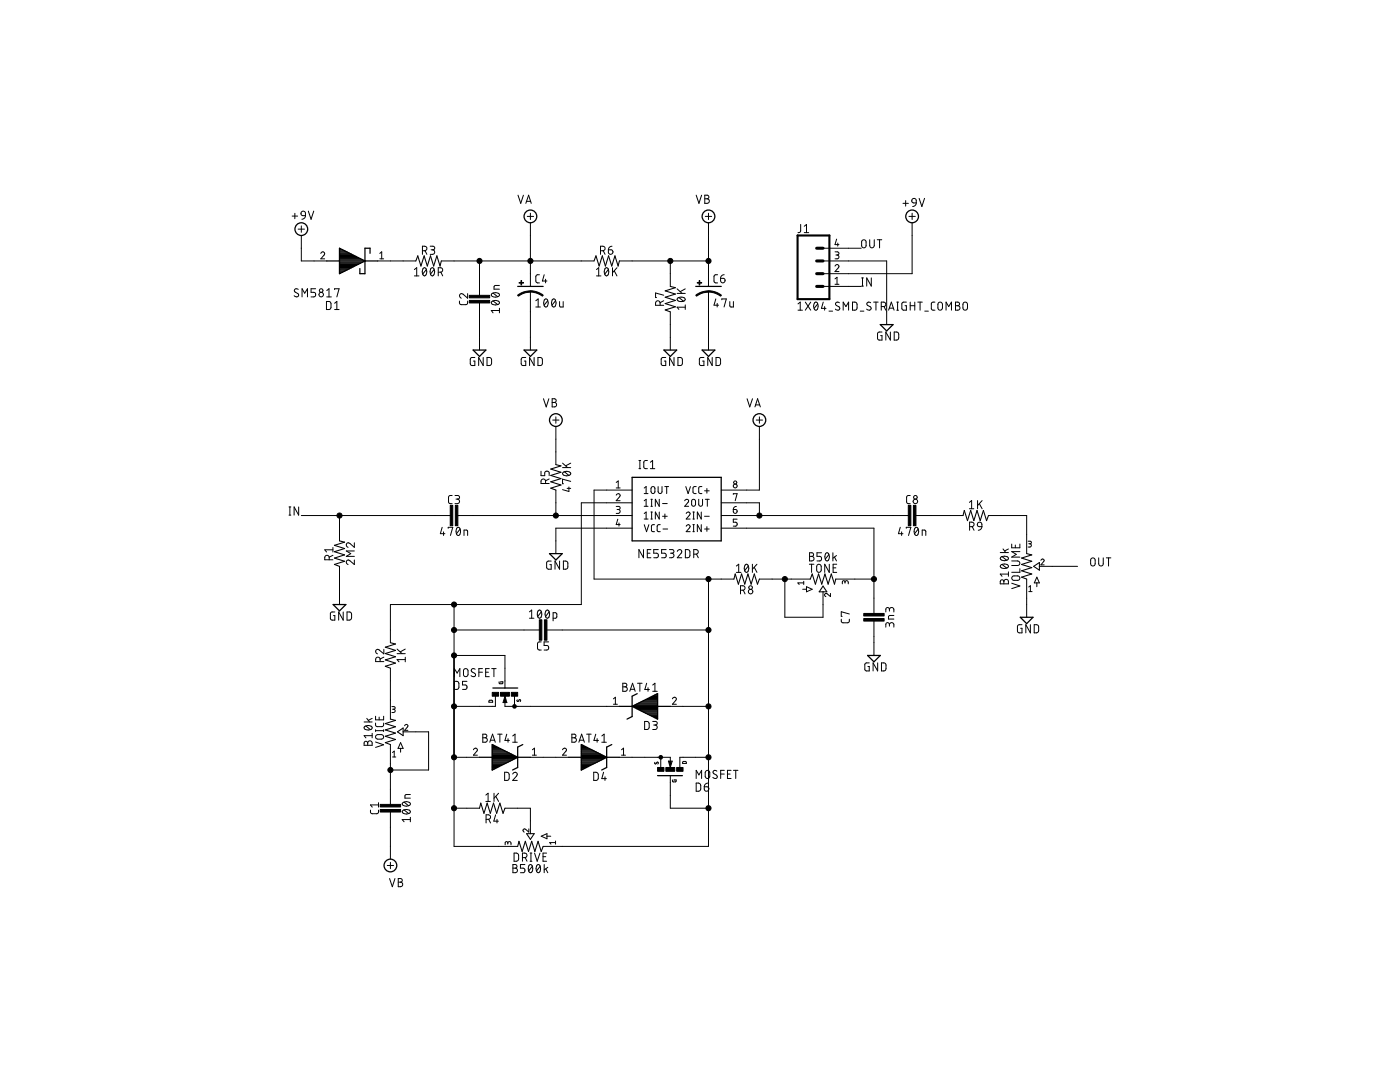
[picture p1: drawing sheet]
<svg xmlns="http://www.w3.org/2000/svg" width="279mm" height="216mm" viewBox="0 0 279 216" stroke-linecap="round" stroke-linejoin="round" font-family="sans-serif">
<g fill="none" stroke="#000" stroke-width=".2">
<path d="M103.4 38.9l.5 1.7 .6-1.7M138.9 38.9l.6 1.7 .5-1.7M140.7 38.9h.4a.36 .36 0 0 1 .4 .4 .36 .36 0 0 1-.4 .4 .46 .46 0 0 1 .5 .4 .46 .46 0 0 1-.5 .5h-.4zM140.7 39.7h.4M182.1 39.7l.3-.1 .3 .1 .2 .8-.8-.1-.1-.4zM183.4 39.6l.6 1.6 .5-1.6M58.3 43.1h1.1M58.8 42.6v1M59.5 45.7h1.3M59.5 57.7l-.5-.1-.3 .4 .1 .2 .7 .4a.42 .42 0 0 1-.1 .6 .42 .42 0 0 1-.5-.1l-.2-.1M60.1 45.1v1.3M60.1 47v5.1h5.1"/>
<path d="M60.2 42.2l.3-.1 .3 .1 .2 .8-.8-.1-.1-.3zM60.3 59.2v-1.6l.5 .9 .6-.9v1.6M61 43l-.2 .5-.6 .3M61.5 42.1l.6 1.7 .5-1.7M63 57.6h-.9v.7h.5a.46 .46 0 0 1 .4 .5 .46 .46 0 0 1-.4 .4h-.5M64 50.6a.38 .38 0 0 1 .6-.3 .38 .38 0 0 1 .1 .6l-.7 .7h.8M65.2 59.2h.9M65.2 58l.5-.4v1.6M66.8 57.8v-.2h.9l-.5 1.6M75.4 52.1h7.6M75.8 51.6h.8M75.8 50.6l.4-.4v1.4"/>
<path d="M82.7 53.8l.5-.4v1.7M82.7 55.1h.9M84.3 50h.5a.46 .46 0 0 0 .4-.4 .46 .46 0 0 0-.4-.5h-.5v1.7M84.5 53.5l.2-.1a.95 .95 0 0 1 0 1.7 1.06 1.06 0 0 1-.2-1.6zM84.8 50l.4 .8M85.1 53.8l-.8 .9M85.9 49.1h.5a.36 .36 0 0 1 .4 .4 .36 .36 0 0 1-.4 .3h-.4M86 53.5l.3-.1a.95 .95 0 0 1 0 1.7 1.06 1.06 0 0 1-.3-1.6zM86.3 49.8a.46 .46 0 0 1 .5 .5 .46 .46 0 0 1-.5 .5h-.4M86.6 53.8l-.7 .9M87.5 54.3h.4a.44 .44 0 0 0 .4-.4 .44 .44 0 0 0-.4-.5h-.4v1.7M88 54.3l.3 .8"/>
<path d="M88.1 52.1h30.5M93.3 58.6v.9l-.9-.8a.45 .45 0 0 0-.7 .2 .45 .45 0 0 0 .4 .6M95.7 52.1v7M98.1 58.6a1.02 1.02 0 0 1 1.6 .2 .97 .97 0 0 1-1.7 0zM98.4 58.5l.9 .7M99.7 57h-.8l-.3 .2v.5h1.1M104.9 40.6l.6-1.7 .5 1.7M105.1 40.2h.8M105.2 43.2h1.3M105.9 58.2h.1M105.9 42.5v1.3M105.9 44.4v12.7"/>
<path d="M105.9 58.2v11.6M107.7 54.8h-.5l-.3 .4 .1 1.1 .7 .2M108.6 54.8l-.4 1.3h1M108.7 59.8l.2-.2a.93 .93 0 0 1 0 1.7 1.02 1.02 0 0 1-.2-1.5zM108.9 55.7v.8M110.3 59.8l.2-.2a.93 .93 0 0 1 0 1.7 1.02 1.02 0 0 1-.2-1.5zM119 55.1h.9M119 53.8l.5-.4v1.7M119.8 50h.5a.46 .46 0 0 0 .5-.4 .46 .46 0 0 0-.5-.5h-.5v1.7M120.4 50l.4 .8M120.8 53.5l.3-.1a.97 .97 0 0 1 0 1.7 1.03 1.03 0 0 1-.3-1.6zM121.4 49.8h.5a.45 .45 0 0 1 .4 .5 .45 .45 0 0 1-.4 .4 .45 .45 0 0 1-.5-.4z"/>
<path d="M121.4 53.8l-.7 .9M122.1 49.1l-.6 .3-.1 .4M122.2 53.4v1.7M122.6 54.1l.5 1M123.1 53.4l-.9 1M123.6 52.1h17.8M132.5 58.9l-1.7-.4v.9h.2M133.8 52.1v5M135.1 58.5h1.7M135.1 57.6l1 .9M135.2 59.5a1.02 1.02 0 0 1 1.6 .2 .97 .97 0 0 1-1.7 0zM135.5 59.4l.9 .7"/>
<path d="M136.8 57.6l-1 .6M140.8 43.2h1.2M141.4 58.2h.1M141.4 42.5v1.3M141.4 44.4v12.7M141.4 58.2v11.6M142.9 59.6l-.4 1.3h.9M143.2 54.8h-.5l-.2 .4v1l.2 .2 .5 .1M143.8 55.5h.5a.45 .45 0 0 1 .4 .5 .45 .45 0 0 1-.5 .4 .45 .45 0 0 1-.4-.4zM144.1 59.8v-.2h.8l-.4 1.7M144.5 54.8l-.6 .3-.1 .4M159.8 44.8v1.4l-.5 .2"/>
<path d="M160.5 46.4h.9M160.5 45.1l.5-.3v1.6M164.3 57.1h7.6M164.3 52.1h12.7v12.7M164.3 49.5h7.6M166.6 53.1a.39 .39 0 0 1 .6-.3 .39 .39 0 0 1 .1 .6l-.7 .8h.8M166.6 50.2l.7 .1 .1 .2-.1 .3-.5 .1M166.6 55.6l.4-.3v1.4M166.6 56.7h.8M167 47.7l-.4 1.1h.8M167 50.9a.38 .38 0 0 1 .4 .4 .38 .38 0 0 1-.4 .3h-.4M167.2 48.5v.6"/>
<path d="M172 57.1h.3M172 55.5h.3M172.1 48l.3-.2 .3 .2 .1 1a.44 .44 0 0 1-.4 .5 .44 .44 0 0 1-.4-.5zM172.1 55.5v1.6M173.6 47.8v1.2a.46 .46 0 0 0 .4 .5 .46 .46 0 0 0 .5-.5v-1.2M173.9 55.5v1.6l-.9-1.6v1.6M175.1 47.8h.9M175.5 47.8v1.7M180.2 40.6h1.1M180.7 40v1.1M181.4 43.2h1.3M182 44.4v10.2h-17.7"/>
<path d="M182 42.5v1.3M182.9 40.5l-.2 .4-.6 .3M65.2 60.2h.6l.2 .2 .1 .9-.3 .4-.6 .1zM66.8 61.8h.9M66.8 60.5l.4-.3v1.6M91.7 60.1v.5l.4 .2h1l.2-.2v-.5M94.8 71.3l-.7 .1-.2 .1v1.1l.2 .3h.7v-.8h-.3M95.7 60.3v9.5M96.4 71.3v1.6l-.9-1.6v1.6M97.2 71.3l.6 .1 .3 .2v.9l-.3 .4h-.6zM98.1 60.2a1.02 1.02 0 0 1 1.6 .2 .97 .97 0 0 1-1.7 0zM98.4 60l.9 .8"/>
<path d="M99.7 62h-1.7l.4 .4M99.7 61.5v.9M104.9 71.3l-.7 .1-.1 .1-.1 1.1 .2 .3h.7v-.8h-.3M106.6 71.3v1.6l-.9-1.6v1.6M106.9 60l.5-.4v1.7M106.9 61.3h.9M107.4 71.3l.6 .1 .2 .2v1.1l-.2 .2h-.6zM108.5 79.6l.5 1.6 .5-1.6M109.3 60l-.7 .9M110.2 79.6h.4a.37 .37 0 0 1 .4 .3 .37 .37 0 0 1-.4 .4 .44 .44 0 0 1 .5 .5 .44 .44 0 0 1-.5 .4h-.4zM110.9 60l-.7 .9M111.7 60.2v.8l.1 .3h.6v-1.1"/>
<path d="M131.7 60.9v-.4a.46 .46 0 0 0-.4-.5 .46 .46 0 0 0-.5 .5v.4h1.7M132.5 60l-.8 .4M132.9 71.3l-.7 .1-.2 .1v1.2l.2 .2h.7v-.8h-.3M133.8 62.2v7.6M134.5 71.3v1.6l-.9-1.6v1.6M135.3 71.3l.6 .1 .3 .2v1.1l-.3 .2h-.6zM136.8 61.3h-1.7l.4 .4M136.8 60.8v.9M140.5 71.3l-.7 .1-.2 .1v1.1l.2 .3h.7v-.8h-.3M142.1 71.3v1.6l-.9-1.6v1.6M142.9 71.3l.6 .1 .3 .2v.9l-.3 .4h-.6zM143.1 60.5v.8"/>
<path d="M145.6 60.2v.8l.2 .3h.6v-1.1M149.1 79.6l.5 1.6 .6-1.6M159.3 60.6l.4-.3v1.6M159.3 61.9h.8M160.7 60.3l1.1 1.6M161.8 60.3l-1.1 1.6M162.6 60.4l.2-.1a.95 .95 0 0 1 0 1.6 1 1 0 0 1-.2-1.5zM163.2 60.6l-.7 .9M164.3 60.3l-.4 1.2h.9M164.6 61.2v.7M165.4 62.1h.8M167.5 60.4a.41 .41 0 0 0-.6-.1 .41 .41 0 0 0 0 .7l.5 .2a.44 .44 0 0 1 0 .7 .44 .44 0 0 1-.7-.2"/>
<path d="M168.3 61.9v-1.6l.5 .9 .6-.9v1.6M170.1 60.3h.7l.2 .3v.8l-.2 .5h-.7zM171.7 62.1h.7M173.8 60.4a.41 .41 0 0 0-.6-.1 .41 .41 0 0 0-.1 .6l.6 .3a.38 .38 0 0 1 .1 .5 .38 .38 0 0 1-.5 .2l-.3-.2M174.3 60.3h1M174.8 60.3v1.6M175.9 61.2h.4a.44 .44 0 0 0 .5-.5 .44 .44 0 0 0-.5-.4h-.4v1.6M176 66.3h-.7l-.1 .2-.1 1 .2 .3 .7 .1v-.9h-.3M176.4 61.2l.4 .7M177.3 61.9l.6-1.6 .5 1.6M177.5 61.5h.8M177.7 66.3v1.6l-.9-1.6v1.6"/>
<path d="M178.5 66.3h.6l.2 .2 .1 .9-.3 .4-.6 .1zM179 61.9h.3M179 60.3h.3M179.1 60.3v1.6M180.9 60.3h-.7l-.2 .2v1l.2 .4h.7v-.9h-.3M181.7 61h.9M181.7 60.3v1.6M182.6 60.3v1.6M183.2 60.3h.9M183.6 60.3v1.6M184.6 62.1h.7M186.6 60.3h-.5l-.2 .3v1.1l.2 .2h.5"/>
<path d="M187.3 60.4l.3-.1 .3 .1 .2 .3v.7a.46 .46 0 0 1-.5 .5 .46 .46 0 0 1-.4-.5zM188.8 61.9v-1.6l.5 .9 .6-.9v1.6M190.7 60.3h.4a.36 .36 0 0 1 .4 .3 .36 .36 0 0 1-.4 .4 .44 .44 0 0 1 .5 .4 .44 .44 0 0 1-.5 .5h-.4zM190.7 61h.4M192.3 60.4l.3-.1 .4 .1 .1 1a.46 .46 0 0 1-.5 .5 .46 .46 0 0 1-.4-.5zM90.2 98.9h-.5l-.2 .3v1.1l.2 .2h.5M90.8 98.9h.6a.36 .36 0 0 1 .3 .3 .36 .36 0 0 1-.3 .4h-.4M91.3 99.6a.46 .46 0 0 1 .4 .4 .46 .46 0 0 1-.4 .5h-.5M108 94v.9h.7v-.5a.45 .45 0 0 1 .5-.4 .45 .45 0 0 1 .4 .4v.5M108.9 96.5v-.5a.46 .46 0 0 0-.5-.4 .46 .46 0 0 0-.4 .4v.5h1.6M109.6 95.6l-.7 .3M110.2 80.3h.4"/>
<path d="M110.3 83.8h1.3M110.9 83.2v1.3M110.9 85.1v7.6M110.9 97.8v5.1M112.3 93.3h1.6M112.3 92.4l1 .9M112.4 94.3a1.04 1.04 0 0 1 1.5 .2 .95 .95 0 0 1-1.6 0zM112.6 94.1l.9 .8M113.2 97.5h.7M113.5 97.2v.9l-1.2-.4M113.9 96.1l-1.6-.5v.9h.2M113.9 92.4l-1 .5"/>
<path d="M123 98.8a.39 .39 0 0 1 .5-.3 .39 .39 0 0 1 .2 .6l-.7 .8h.8M123 96.3l.4-.3v1.4M123 97.4h.8M126.2 97.8h-7.6v17.7h27.9M127.5 93.5h.4M127.5 91.9h.4M127.7 91.9v1.6M128.6 97.4l.3-.3v1.4M128.6 99.9l.3-.3v1.4M128.6 98.5h.7M129.2 91.9h-.5l-.2 .3v1.1l.2 .2h.5M129.8 93.5h.9"/>
<path d="M129.8 92.2l.4-.3v1.6M129.9 99.6h.3M130 97.2l.3-.1 .3 .1 .1 .9a.39 .39 0 0 1-.4 .4 .39 .39 0 0 1-.4-.4zM130 99.6v1.4M131.3 97.1v1a.39 .39 0 0 0 .4 .4 .39 .39 0 0 0 .4-.4v-1M131.6 99.6v1.4l-.8-1.4v1.4M132.7 97.1h.7M133.1 97.1v1.4M136.7 99.9a.38 .38 0 0 1 .5-.3 .38 .38 0 0 1 .1 .6l-.6 .8h.7M136.9 97.1l.4 1.4 .5-1.4M138.1 99.7l.3-.1 .3 .1 .1 .9a.39 .39 0 0 1-.4 .4 .39 .39 0 0 1-.4-.4zM138.9 97.1h-.4l-.2 .3v.9l.6 .2"/>
<path d="M139.4 99.6v1a.38 .38 0 0 0 .4 .4 .38 .38 0 0 0 .4-.4v-1M140.1 97.1h-.5l-.2 .3 .1 .9 .6 .2M140.6 97.9h.9M140.8 99.6h.7M141.1 97.5v.9M141.2 99.6v1.4M146.3 98.7v-.2h.8l-.4 1.4M150.7 81.2l.5-1.6 .5 1.6M150.8 80.8h.8M150.9 83.8h1.3M151.6 83.2v1.3M151.6 85.1v12.7h-7.7"/>
<path d="M181.7 98.9h-.6l-.2 .3 .1 1.1 .1 .2h.6M195.1 99.9v1.6M196 99.9l-.9 1M57.7 102.8h.3M57.7 101.2h.3M57.8 101.2v1.6M59.6 101.2v1.6l-.9-1.6v1.6M60.1 102.9h29.9M65.7 111.7v-.4a.44 .44 0 0 0-.4-.5 .44 .44 0 0 0-.5 .5v.4h1.6M66.4 110.8l-.7 .4M66.4 109.7h-1.6l.4 .5M66.4 109.2v1"/>
<path d="M67.8 102.9v5M67.8 113v7.6M70.7 111.7v.9l-.9-.7a.44 .44 0 0 0-.7 .1 .44 .44 0 0 0 .4 .6M70.7 108.3v.9l-.9-.8a.45 .45 0 0 0-.7 .2 .45 .45 0 0 0 .4 .6M70.7 109.9h-1.6l.9 .6-.9 .5h1.6M88.2 105.2l-.3 1.3h.9M88.5 106.1v.7M89.5 105.4v-.2h.9l-.5 1.6M91.2 105.3l.3-.1a.97 .97 0 0 1 0 1.6 1.02 1.02 0 0 1-.3-1.5zM91.2 102.9h35M91.8 105.6l-.7 .9M92.6 106.8v-1l.7 .1v.9"/>
<path d="M110 112l-.8 .1-.1 .2 .1 1.2 .8 .1v-.9h-.3M111.7 112v1.6l-.9-1.6v1.6M112.4 112h.7l.2 .2v1.1l-.2 .2-.7 .1zM123 101l.6 .1 .2 .2-.2 .3-.5 .1M123.3 103.6l-.3 1.1h.8M123.4 101.7a.39 .39 0 0 1 .4 .4 .39 .39 0 0 1-.4 .3h-.4M123.5 104.4v.6M126.2 100.3h-10.2v20.3h-38.1v7.6M126.2 105.4h-15.3v5.1M128.4 109.7v1.6l-.9-1.6v1.6M128.6 102.5l.3-.3v1.4M128.6 103.6h.7"/>
<path d="M128.6 101h.7M128.6 104.7l.4 1.4 .5-1.4M129.2 110.4h.5M129.9 109.7h-.7v1.6h.7M129.9 103.6h.3M129.9 102.2h.3M129.9 101h.3M130 102.2v1.4M130.6 104.7h-.4l-.2 .3v.9l.2 .2h.4M131.4 109.7h-.9v.7h.5a.46 .46 0 0 1 .4 .4 .46 .46 0 0 1-.4 .5h-.5M131.6 102.2v1.4l-.8-1.4v1.4M131.8 104.7h-.5l-.2 .3 .1 .9 .1 .2h.5"/>
<path d="M132.2 103h1M132.2 100.5h1M132.3 105.6h.9M132.7 102.6v.9M132.9 109.7h-.9v.7h.6a.46 .46 0 0 1 .4 .4 .46 .46 0 0 1-.4 .5h-.6M133.6 109.7h.6a.36 .36 0 0 1 .3 .3 .36 .36 0 0 1-.3 .4h-.4M134 110.4a.46 .46 0 0 1 .5 .4 .46 .46 0 0 1-.5 .5h-.4M135.2 110a.44 .44 0 0 1 .6-.3 .44 .44 0 0 1 .1 .7l-.7 .9h.9M136.8 109.7h.6l.2 .2 .1 .9-.3 .5h-.6zM136.9 105a.38 .38 0 0 1 .6-.3 .38 .38 0 0 1 .1 .6l-.7 .8h.8M136.9 102.5a.38 .38 0 0 1 .6-.3 .38 .38 0 0 1 .1 .6l-.7 .8h.8M138.3 103.6h.3"/>
<path d="M138.3 102.2h.3M138.3 106.1h.3M138.3 104.7h.3M138.4 102.2v1.4M138.4 104.7v1.4M138.5 110.6h.4a.46 .46 0 0 0 .5-.5 .46 .46 0 0 0-.5-.4h-.4v1.6M139 110.6l.4 .7M140 102.2v1.4l-.8-1.4v1.4M140 104.7v1.4l-.8-1.4v1.4M140.6 103h.9M140.6 105.6h.9M141.1 105.1v.9"/>
<path d="M141.4 115.5v53.4h-33M143.9 105.4h30.5v17.1M143.9 100.3h7.7v2.6M143.9 102.9h37.5M146.3 101.7h.5a.39 .39 0 0 1 .3 .4 .39 .39 0 0 1-.4 .3 .39 .39 0 0 1-.4-.4zM147 101l-.4 .2-.3 .5M147 112.9l.4-.3v1.6M147 114.2h.9M147.1 103.6h-.8v.6h.5a.4 .4 0 0 1 .3 .4 .4 .4 0 0 1-.3 .4h-.5M147.8 117.8h.5a.44 .44 0 0 0 .4-.5 .44 .44 0 0 0-.4-.4h-.5v1.6M148.3 117.8l.4 .7M148.7 112.7l.3-.1a.97 .97 0 0 1 0 1.6 1.02 1.02 0 0 1-.3-1.5z"/>
<path d="M149.4 112.9l-.8 1M150.2 112.6v1.6M150.5 113.2l.6 1M151.1 112.6l-.9 1M151.6 115.5h10.1M156.6 115.5v7.7h7.7v-5.1M160.2 117.6h.8M160.4 116.3h-1.2l.3 .3M160.4 116v.6M161 117.1l1.1 .5-1.1 .5zM161.5 112.6h.9M161.6 110.3h.4a.36 .36 0 0 1 .4 .4 .36 .36 0 0 1-.4 .3 .46 .46 0 0 1 .5 .5 .46 .46 0 0 1-.5 .4h-.4z"/>
<path d="M161.6 111h.4M162 112.6v1.6M163.1 112.7l.3-.1 .3 .1a1.33 1.33 0 0 1 .2 1.2l-.5 .3-.3-.1-.1-.4zM164 110.3h-1v.7h.6a.46 .46 0 0 1 .4 .5 .46 .46 0 0 1-.4 .4h-.6M164.8 110.4l.3-.1a.95 .95 0 0 1 0 1.6 1.04 1.04 0 0 1-.3-1.5zM165.4 110.7l-.7 .9M165.5 112.6v1.6l-.9-1.6v1.6M165.7 118.4v.6l-.6-.5a.32 .32 0 0 0-.5 .1 .32 .32 0 0 0 .2 .4M166.2 110.3v1.6M166.3 113.3h.5M166.5 111.2l.4 .7M166.8 115.5h7.6"/>
<path d="M166.9 110.8l-.7 .6M167 112.6h-.7v1.6h.7M168.6 116.2l.2-.3h.2l.2 .1 .1 .5M168.6 116.4v-.4l-.3-.1-.2 .2v.4M179.7 105.2l-.4 1.3h.9M179.9 106.1v.7M180.9 105.4v-.2h.9l-.5 1.6M182.6 105.3l.3-.1a.95 .95 0 0 1 0 1.6 1 1 0 0 1-.3-1.5zM182.7 102.9h9.5M183.2 105.6l-.7 .9M184 106.8v-1l.7 .1 .1 .9M193.5 100.2l.4-.3v1.6"/>
<path d="M193.5 101.5h.9M193.5 105.1h.5a.46 .46 0 0 0 .4-.5 .46 .46 0 0 0-.4-.4h-.5v1.6M194 105.1l.4 .7M195.2 104.3l.3-.1 .3 .1 .2 .8-.8-.1-.1-.4zM195.5 100.5l.5 1M196 105.1l-.2 .4-.6 .3M197.3 102.9h7.6v7.6M199.6 110.3h1.7M199.7 115.8l.4-.1 .2 .3a.46 .46 0 0 1 .5-.4 .46 .46 0 0 1 .5 .4v.5h-1.7zM199.7 112.8a1 1 0 0 1 1.6 .2 .97 .97 0 0 1-1.7 0zM199.7 111.2a1.04 1.04 0 0 1 1.6 .2 .95 .95 0 0 1-1.7 0zM200 112.6l.9 .7"/>
<path d="M200 111.1l.9 .7M200.2 109.5l.5 .8M200.3 116v.5M201.3 114.1v.9M201.3 114.6h-1.7l.4 .4M201.3 109.5l-.8 .4M201.9 111.9h1.2a.46 .46 0 0 1 .4 .5 .46 .46 0 0 1-.4 .4h-1.2M201.9 116.4l1.6 .5-1.6 .6M201.9 108.6v.7h1.6v-.7M202.1 115l1-.1a.44 .44 0 0 1 .4 .5 .44 .44 0 0 1-.4 .4h-.9l-.3-.4zM202.6 108.8v.5M203.5 113.5v.7h-1.6"/>
<path d="M203.5 110.1h-1.6l.9 .5-.9 .6h1.6M204.9 115.5v7.7M205.2 108h.5l.1 .2-.1 .3h-.4M205.3 117.1l.3-.2v1.1M205.3 118h.7M205.5 108.5l.3 .1v.3l-.1 .2-.5 .1M206.9 115.2l.5 1.1h-1zM206.9 116.3v.8M207.4 113h7.7M207.7 111.8a.32 .32 0 0 1 .5-.2 .32 .32 0 0 1 .1 .5l-.6 .6h.7M217.8 111.4l.3-.1 .3 .1 .2 1.1a.46 .46 0 0 1-.5 .4 .46 .46 0 0 1-.4-.4zM219.3 111.3v1.2a.46 .46 0 0 0 .4 .4 .46 .46 0 0 0 .5-.4v-1.2"/>
<path d="M220.8 111.3h.9M221.2 111.3v1.6M66.8 122.1h-.7l-.1 .2-.1 1.1 .2 .3h.7v-.9h-.3M68.5 122.1v1.6l-.9-1.6v1.6M69.3 122.1h.6l.2 .3 .1 .9-.3 .4h-.6zM75.9 132v-.4a.44 .44 0 0 0-.5-.5 .44 .44 0 0 0-.4 .5v.4h1.6M76.6 129.6v.9l-.9-.8a.44 .44 0 0 0-.7 .1 .44 .44 0 0 0 .3 .7M76.6 131.1l-.7 .4M77.9 133.3v10.2M79.2 130.4h1.7M79.2 129.5l1 .9M80.9 131.6h-1.7l.4 .5"/>
<path d="M80.9 131.1v1M80.9 129.5l-1 .6M90.6 120.6v48.3h12.7M90.6 125.7h17.2M90.6 130.8h10.2v6.5M90.7 136h.6l.2 .2 .1 .9-.3 .4-.6 .1zM90.7 135v-1.6l.5 .9 .6-.9v1.6M92.6 133.5l.3-.1 .4 .1 .1 .4v.7a.46 .46 0 0 1-.4 .4 .46 .46 0 0 1-.5-.4zM93.2 136h-.9v.7h.5a.45 .45 0 0 1 .4 .4 .45 .45 0 0 1-.4 .5h-.5M94.8 133.5l-.5-.1-.3 .4 .1 .2 .6 .3a.38 .38 0 0 1 .2 .6 .38 .38 0 0 1-.6 .1l-.3-.2M95.6 134.1h.7M96.3 133.4h-.7v1.6"/>
<path d="M96.9 134.1h.6M97.6 133.4h-.7v1.6h.7M97.7 139.7h.5l.1 .4h-.7zM98.1 133.4h.9M98.6 133.4v1.6M98.9 138.9v2h-8.3M99.6 136l.1 .4h.6l.1-.4h-.5v.2M100.8 138.9v2h22.8M100.8 138.9l.4 1.3h-.8zM102.7 138.9v2M103.2 139.6v.3l.1 .1 .4-.4h.1v.4M105.7 122.1l.4-.4v1.7"/>
<path d="M105.7 123.4h.9M107.4 121.8l.3-.1a.97 .97 0 0 1 0 1.7 1.03 1.03 0 0 1-.3-1.6zM108 128.1h-.5l-.2 .3 .1 1.2 .6 .1M108 122.1l-.7 .9M109 121.8l.2-.1a.97 .97 0 0 1 0 1.7 1.03 1.03 0 0 1-.2-1.6zM109 125.7h32.4M109.5 128.1h-.9v.7h.5a.46 .46 0 0 1 .4 .5 .46 .46 0 0 1-.4 .4h-.5M109.6 122.1l-.7 .9M110.4 123.4l.6-.1 .1-.1v-.7l-.1-.2h-.6v1.6M122.4 139.4l.4-.3v1.4M124.3 136.3h.4a.36 .36 0 0 1 .4 .4 .36 .36 0 0 1-.4 .4 .44 .44 0 0 1 .5 .4 .44 .44 0 0 1-.5 .4h-.4zM124.3 137.1h.4"/>
<path d="M125.7 137.9l.5-1.6 .6 1.6M125.8 137.5h.8M127.2 136.3h.9M127.7 136.3v1.6M129.1 136.3l-.4 1.3h.9M129.3 137.2v.7M130.3 137.9h.9M130.3 136.7l.4-.4v1.6M134.2 139.4a.39 .39 0 0 1 .5-.3 .39 .39 0 0 1 .2 .7l-.7 .7h.8M167.9 123.5v.6l.4 .2 1-.1 .2-.1v-.6M169.5 122.5l-1.6-.4v.9h.2M173.5 132.3h-.7l-.2 .2v1l.2 .4h.7v-.9h-.3"/>
<path d="M174.4 123.8v7M175.2 132.3v1.6l-1-1.6v1.6M175.9 132.3h.7l.2 .2v.9l-.2 .5h-.7zM177.5 124.7a.44 .44 0 0 1 .4-.5 .44 .44 0 0 1 .5 .5v.4M177.5 124.9v-.3a.36 .36 0 0 0-.4-.4 .36 .36 0 0 0-.3 .4v.5M177.5 121.7a.44 .44 0 0 1 .4-.5 .44 .44 0 0 1 .5 .5v.4M177.5 121.9v-.3a.36 .36 0 0 0-.4-.4 .36 .36 0 0 0-.3 .4v.5M178.4 122.8h-.8l-.3 .3v.4h1.1M204 124.7h-.7l-.2 .2 .1 1.3 .8 .1v-.9h-.3M205.6 124.7v1.6l-.9-1.6v1.6M206.4 124.7h.6l.3 .2v1.1l-.3 .2-.6 .1zM72.7 144.1h1.6"/>
<path d="M72.8 148l.4-.1 .2 .4a.44 .44 0 0 1 .4-.5 .44 .44 0 0 1 .5 .5v.4h-1.6zM72.8 145a1 1 0 0 1 1.5 .2 .95 .95 0 0 1-1.6 0zM73 144.9l.9 .7M73.2 143.3l.5 .8M73.4 148.3v.4M74.3 146.3v.9M74.3 146.8h-1.6l.3 .4M74.3 143.3l-.8 .4M75 144.3v.5l.3 .2h1l.2-.2 .1-.5M75 148.1l1.6 .5-1.6 .5M75 145.8h1.6M75 142.9v.7h1.6v-.7"/>
<path d="M75 145.6v.4M75.1 146.7l.3-.1h.7a.46 .46 0 0 1 .5 .4 .46 .46 0 0 1-.5 .5l-1-.1-.1-.4zM75.7 143.1v.5M76.6 145.6v.4M77.9 148.6v12M78.2 141h.4l.3 .2-.2 .3h-.4M78.3 150.2l.4-.3v1.1M78.3 151h.7M78.5 141.5l.4 .3-.1 .2-.6 .2M79.9 148.2l.6 1.1h-1.1zM79.9 149.3v.8M80.5 146h5v7.6h-7.6"/>
<path d="M80.8 144.8a.32 .32 0 0 1 .4-.2 .32 .32 0 0 1 .1 .5l-.5 .6h.6M81.9 158.5h-.8l-.3 .3v.5h1.1M90.6 151.1h5.1M94.5 149.6a.38 .38 0 0 1 .5-.3 .38 .38 0 0 1 .1 .6l-.6 .8h.8M96.4 146.5h.4a.36 .36 0 0 1 .4 .4 .36 .36 0 0 1-.4 .3 .44 .44 0 0 1 .5 .5 .44 .44 0 0 1-.5 .4h-.4zM96.4 147.2h.4M97 158.6l.4-.3v1.6M97 159.9h.9M97.7 148.1l.6-1.6 .5 1.6M97.9 147.7h.8M98.6 158.3v1.6M99 158.9l.5 1"/>
<path d="M99.3 146.5h.9M99.5 158.3l-.9 1M99.8 146.5v1.6M100.7 154.1h.6l.3 .3v.9l-.3 .4h-.6zM101.1 146.5l-.3 1.2h.9M101.4 147.4v.7M102.3 154.5a.45 .45 0 0 1 .7-.4 .45 .45 0 0 1 .1 .7l-.8 .9h.9M102.3 148.1h.9M102.3 146.9l.5-.4v1.6M105.9 151.1h7.6M106.3 150.7h.7M106.3 149.6l.4-.3v1.4"/>
<path d="M112.3 149.6a.38 .38 0 0 1 .5-.3 .38 .38 0 0 1 .1 .6l-.6 .8h.8M114.1 146.5h.5a.36 .36 0 0 1 .4 .4 .36 .36 0 0 1-.4 .3 .44 .44 0 0 1 .4 .5 .44 .44 0 0 1-.4 .4h-.5zM114.1 147.2h.5M115.5 148.1l.6-1.6 .5 1.6M115.7 147.7h.8M117.1 146.5h.9M117.5 146.5v1.6M118.5 154.1h.6l.3 .3v.9l-.3 .4h-.6zM118.9 146.5l-.4 1.2h.9M119.2 147.4v.7M120.1 148.1h.9M120.1 146.9l.5-.4v1.6"/>
<path d="M120.5 154.1l-.4 1.3h.9M120.7 155v.7M122.4 140.5h.8M123.6 151.1h10.2v2M124 150.7h.8M124 149.6l.4-.3v1.4M128.7 144h.6l.2 .2 .1 .9-.3 .4-.6 .1zM130.3 144h.5a.36 .36 0 0 1 .4 .3 .36 .36 0 0 1-.4 .4h-.3M130.7 152.1v.3h.1l.3-.3h.2v.4M130.7 144.7a.44 .44 0 0 1 .5 .4 .44 .44 0 0 1-.5 .5h-.4M131.9 151.1v2M133.4 151.9h.8l-.4 1.2z"/>
<path d="M133.8 154.8v6.5h7.6M133.8 140.9h7.6M134.2 155.6l.1 .4 .6-.1v-.3h-.4v.1M136.2 152h.7l.1 .3h-.8zM138.9 156.3h.7l.2 .2v.9l-.2 .5h-.7zM138.9 155.3v-1.6l.6 .9 .5-.9v1.6M140.5 157h.6a.45 .45 0 0 1 .3 .5 .45 .45 0 0 1-.4 .4 .45 .45 0 0 1-.5-.5zM140.9 153.9l.3-.2 .3 .2 .1 1a.46 .46 0 0 1-.4 .4 .46 .46 0 0 1-.5-.4v-.7zM141.3 156.3l-.6 .2-.2 .5M141.4 151.1h-5.7v2M143.1 153.9a.41 .41 0 0 0-.6-.2 .41 .41 0 0 0-.1 .6l.6 .4a.44 .44 0 0 1-.1 .7 .44 .44 0 0 1-.6-.3M143.8 154.5h.7"/>
<path d="M144.5 153.7h-.7v1.6M145.2 154.5h.5M145.9 153.7h-.7v1.6h.7M146.4 153.7h.9M146.8 153.7v1.6M73.9 161.6l.1 .5 .3 .3 1-.1 .2-.2v-.5M75.5 160.2v.9M75.5 160.6h-1.6l.4 .5M77.3 172.7h1.2M77.7 175.3l.6 1.6 .5-1.6M77.9 161.9v9.5M77.9 172.1v1.2"/>
<path d="M79.5 175.3h.4a.36 .36 0 0 1 .4 .4 .36 .36 0 0 1-.4 .3 .46 .46 0 0 1 .5 .5 .46 .46 0 0 1-.5 .4h-.4zM79.5 176h.4M80.4 161.7a1.02 1.02 0 0 1 1.5 .3 .95 .95 0 0 1-1.6 0zM80.4 160.2a1.02 1.02 0 0 1 1.5 .2 .95 .95 0 0 1-1.6 0zM80.6 161.6l.9 .7M80.6 160l.9 .8M81.9 163.5h-1.6l.3 .5M81.9 163.1v.9M90.6 161.3h5.1M97 163.5h.5a.46 .46 0 0 0 .4-.5 .46 .46 0 0 0-.4-.4h-.5v1.6M97.5 163.5l.4 .7M98.9 162.6l-.3 1.3h.9"/>
<path d="M99.2 163.5v.7M100.8 161.3h5.1v5M101.3 168.3l.2-.3h.4l.1 .6M101.3 168.4l-.1-.4-.2-.1-.2 .2v.5M102.4 172.5h.4a.36 .36 0 0 1 .4 .4 .36 .36 0 0 1-.4 .3 .46 .46 0 0 1 .5 .5 .46 .46 0 0 1-.5 .4h-.4zM102.4 173.2h.4M102.6 170.2l.6 .1 .3 .2a1.33 1.33 0 0 1-.1 1.2l-.8 .2zM104.3 171.1h.4a.46 .46 0 0 0 .5-.4 .46 .46 0 0 0-.5-.5h-.4v1.7M104.8 172.5h-.9v.7h.5a.46 .46 0 0 1 .4 .5 .46 .46 0 0 1-.4 .4h-.5M104.8 171.1l.4 .8M105.5 165.4v.6l-.6-.5a.32 .32 0 0 0-.5 .1 .32 .32 0 0 0 .2 .4M105.6 172.6l.3-.1a.97 .97 0 0 1 0 1.6 1.02 1.02 0 0 1-.3-1.5z"/>
<path d="M105.8 170.2h.4M105.8 171.9h.4M106 170.2v1.7M106.2 172.9l-.7 .9M106.7 170.2l.5 1.7 .6-1.7M107.2 172.6l.2-.1a.97 .97 0 0 1 0 1.6 1.02 1.02 0 0 1-.2-1.5zM107.8 172.9l-.7 .9M108 166.9l1.2-.6v1.1zM108.4 170.9h.5M108.6 172.5v1.6M108.9 173.4l.4 .7M109.1 170.2h-.7v1.7h.7"/>
<path d="M109.2 166.9h.7M109.3 173.1l-.7 .5M110.9 168.1h-1.2l.3 .3M110.9 167.8v.6"/>
<circle cx="64.1" cy="58" r=".36"/>
<circle cx="64.1" cy="58.8" r=".46"/>
<circle cx="146.7" cy="97" r=".38"/>
<circle cx="146.7" cy="96.3" r=".31"/>
<circle cx="182.7" cy="99.2" r=".36"/>
<circle cx="149.8" cy="118" r=".45"/>
<circle cx="149.8" cy="117.2" r=".36"/>
<circle cx="182.7" cy="100" r=".45"/>
</g>
<g fill="#000" stroke="#000" stroke-width=".2">
<path d="M93.7 58.9h4v.5h-4zM93.7 59.9h4v.6h-4zM103.6 56.4h.9v.1h-.9zM104 56h.1v.9h-.1zM139.1 56.4h.9v.1h-.9zM139.5 56h.2v.9h-.2zM89.9 100.8h.5v4.1h-.5zM90.9 100.8h.5v4.1h-.5zM181.3 100.8h.5v4.1h-.5zM182.3 100.8h.5v4.1h-.5zM98.2 138.2h1.3v.7h-1.3zM99.9 138.2h1.8v.7h-1.8z"/>
<path d="M102 138.2h1.3v.7h-1.3zM107.6 123.7h.5v4h-.5zM108.6 123.7h.6v4h-.6zM172.4 122.4h4v.5h-4zM172.4 123.4h4v.5h-4zM131.2 153.1h1.3v.8h-1.3zM132.9 153.1h1.8v.8h-1.8zM135 153.1h1.3v.8h-1.3zM75.9 160.5h4v.5h-4zM75.9 161.5h4v.5h-4z"/>
</g>
<g fill="none" stroke="#000" stroke-width=".25">
<path d="M65.2 52.1h10.2M67.8 49.5l5 2.6-5 2.5zM67.8 54.5h.1M67.8 54.3h.6M67.8 54.1h1M67.8 53.8h1.5M67.8 53.6h1.9M67.8 53.4h2.4M67.8 53.2h2.8M67.8 53h3.3M67.8 52.7h3.7M67.8 52.5h4.1"/>
<path d="M67.8 52.3h4.6M67.8 51.9h4.6M67.8 51.6h4.1M67.8 51.4h3.7M67.8 51.2h3.3M67.8 51h2.8M67.8 50.7h2.4M67.8 50.5h1.9M67.8 50.3h1.5M67.8 50.1h1M67.8 49.8h.6M67.8 49.6h.1"/>
<path d="M73.9 50.5v-1h-1.1v5.1h-1v-1M103.3 57.1h5.1M138.9 57.1h5M94.4 69.8h2.6l-1.3 1.3zM104.6 69.8h2.5l-1.2 1.3zM132.5 69.8h2.5l-1.2 1.3zM140.1 69.8h2.6l-1.3 1.3zM175.7 64.8h2.5l-1.2 1.2zM126.2 95.2h17.7v12.7h-17.7zM109.7 110.5h2.5l-1.3 1.2zM66.5 120.6h2.5l-1.2 1.3zM98.4 137.3h4.9"/>
<path d="M127.2 138.4l-1 .5v4.1l-1.1 .5M128.4 139.8h2.8M128.8 139.6h2.4M129.3 139.4h1.9M129.7 139.2h1.5M130.2 139h1M130.6 138.7h.6M131 138.5h.2M173.1 130.8h2.6l-1.3 1.3zM203.6 123.2h2.6l-1.3 1.2zM95.7 151.1h2.5M98.2 148.6l5.1 2.5-5.1 2.5z"/>
<path d="M98.2 153.6h.1M98.2 153.4h.5M98.2 153.2h1M98.2 153h1.4M98.2 152.7h1.9M98.2 152.5h2.3M98.2 152.3h2.8M98.2 152.1h3.2M98.2 151.8h3.7M98.2 151.6h4.1M98.2 151.4h4.5M98.2 151.2h5"/>
<path d="M98.2 150.9h4.8M98.2 150.7h4.4M98.2 150.5h3.9M98.2 150.3h3.5M98.2 150.1h3M98.2 149.8h2.6M98.2 149.6h2.1M98.2 149.4h1.7M98.2 149.2h1.2M98.2 148.9h.8M98.2 148.7h.4M103.3 151.1h2.6"/>
<path d="M104.3 148.6l-1 .5v4l-1 .5M113.5 151.1h2.5M116 153.6h.1M116 153.4h.5M116 153.2h1M116 153h1.4M116 152.7h1.9M116 152.5h2.3M116 152.3h2.7M116 152.1h3.2M116 151.8h3.6M116 151.6h4.1"/>
<path d="M116 151.4h4.5M116 151.2h5M116 150.9h4.8M116 150.7h4.3M116 150.5h3.9M116 150.3h3.4M116 150.1h3M116 149.8h2.5M116 149.6h2.1M116 149.4h1.7M116 149.2h1.2M116 148.9h.8"/>
<path d="M116 148.7h.3M116 148.6l5.1 2.5-5.1 2.5zM121.1 151.1h2.5M122.1 148.6l-1 .5v4l-1 .5M123.6 140.9h10.2M126.2 140.9l5-2.5v5.1zM126.6 141.2h4.6M126.6 140.7h4.6M127 141.4h4.2M127 140.5h4.2M127.5 141.6h3.7M127.5 140.3h3.7"/>
<path d="M127.9 141.8h3.3M127.9 140.1h3.3M128.4 142h2.8M128.8 142.3h2.4M129.3 142.5h1.9M129.7 142.7h1.5M130.2 142.9h1M130.6 143.2h.6M131 143.4h.2M131.2 154.8h5"/>
<circle cx="60.1" cy="45.7" r="1.27"/>
<circle cx="105.9" cy="43.2" r="1.27"/>
<circle cx="141.4" cy="43.2" r="1.27"/>
<circle cx="182" cy="43.2" r="1.27"/>
<circle cx="110.9" cy="83.8" r="1.27"/>
<circle cx="151.6" cy="83.8" r="1.27"/>
<circle cx="77.9" cy="172.7" r="1.27"/>
</g>
<g fill="#000" stroke="#000" stroke-width=".2">
<path d="M103.3 58.9l1.2-.6 1.4-.3v.3l-1.1 .1-1.3 .7z" fill-rule="evenodd"/>
<path d="M105.9 58l1.3 .3 1.2 .6-.1 .2-1.4-.7-1-.1z" fill-rule="evenodd"/>
<path d="M138.9 58.9l1.2-.6 1.3-.3v.3l-1 .1-1.4 .7z" fill-rule="evenodd"/>
<path d="M141.4 58l1.4 .3 1.2 .6-.2 .2-1.4-.7-1-.1z" fill-rule="evenodd"/>
<circle cx="95.7" cy="52.1" r=".51"/>
<circle cx="105.9" cy="52.1" r=".51"/>
<circle cx="133.8" cy="52.1" r=".51"/>
<circle cx="141.4" cy="52.1" r=".51"/>
<circle cx="67.8" cy="102.9" r=".51"/>
<circle cx="110.9" cy="102.9" r=".51"/>
<circle cx="141.4" cy="115.5" r=".51"/>
<circle cx="151.6" cy="102.9" r=".51"/>
<circle cx="156.6" cy="115.5" r=".51"/>
<circle cx="174.4" cy="115.5" r=".51"/>
<circle cx="90.6" cy="125.7" r=".51"/>
<circle cx="90.6" cy="130.8" r=".51"/>
<circle cx="90.6" cy="120.6" r=".51"/>
<circle cx="141.4" cy="125.7" r=".51"/>
<circle cx="77.9" cy="153.6" r=".51"/>
<circle cx="90.6" cy="140.9" r=".51"/>
<circle cx="90.6" cy="151.1" r=".51"/>
<circle cx="141.4" cy="151.1" r=".51"/>
<circle cx="141.4" cy="140.9" r=".51"/>
<circle cx="90.6" cy="161.3" r=".51"/>
<circle cx="141.4" cy="161.3" r=".51"/>
</g>
<g fill="none" stroke="#000" stroke-width=".42">
<path d="M159.2 47h6.3v12.7h-6.3z"/>
<circle cx="102.7" cy="140.9" r=".25"/>
<circle cx="131.9" cy="151.1" r=".25"/>
</g>
<path d="M163 52.1h1.3M163 54.6h1.3M163 57.1h1.3M163 49.5h1.3" fill="none" stroke="#000" stroke-width=".61"/>
<g fill="none" stroke="#000" stroke-width=".21">
<path d="M83 52.1l.4-1 .6 2 .6-2 .7 2 .6-2 .7 2 .6-2 .6 2 .3-1M118.6 52.1l.3-1 .7 2 .6-2 .6 2 .7-2 .6 2 .6-2 .7 2 .2-1M133.8 57.1l1 .3-2 .6 2 .7-2 .6 2 .6-2 .7 2 .6-2 .6 1 .4M110.9 92.7l1.1 .3-2.1 .6 2.1 .6-2.1 .7 2.1 .6-2.1 .6 2.1 .7-2.1 .6 1 .4M67.8 107.9l1 .3-2.1 .6 2.1 .7-2.1 .6 2.1 .6-2.1 .7 2.1 .6-2.1 .6 1.1 .4M146.5 115.5l.2-1 .7 2.1 .6-2.1 .6 2.1 .7-2.1 .6 2.1 .6-2.1 .7 2.1 .4-1.1M161.7 115.5l.4-1 .6 2.1 .7-2.1 .6 2.1 .6-2.1 .7 2.1 .6-2.1 .6 2.1 .3-1.1M164.3 116.9l.7 1.2h-1.5zM192.2 102.9l.2-1 .7 2 .6-2 .7 2 .6-2 .6 2 .7-2 .6 2 .4-1M204.9 110.5l1 .2-2 .7 2 .6-2 .6 2 .7-2 .6 2 .6-2 .7 1 .3M206.3 113l1.1-.8v1.6zM77.9 128.2l1 .3-2 .6 2 .7-2 .6 2 .6-2 .7 2 .6-2 .6 1 .4"/>
<path d="M77.9 143.5l1 .2-2 .7 2 .6-2 .6 2 .7-2 .6 2 .7-2 .6 1 .4M79.3 146l1.2-.7v1.5zM95.7 161.3l.2-1 .7 2 .6-2 .7 2 .6-2 .6 2 .7-2 .6 2 .4-1M103.3 168.9l.3-1 .6 2 .6-2 .7 2 .6-2 .6 2 .7-2 .6 2 .4-1M105.1 166.3h1.5l-.7 1.2z"/>
</g>
<path d="M100.6 140.1l.2-.5 .1 .5M133.6 152l.2 .5 .1-.5" fill="none" stroke="#000" stroke-width=".32"/>
</svg>
